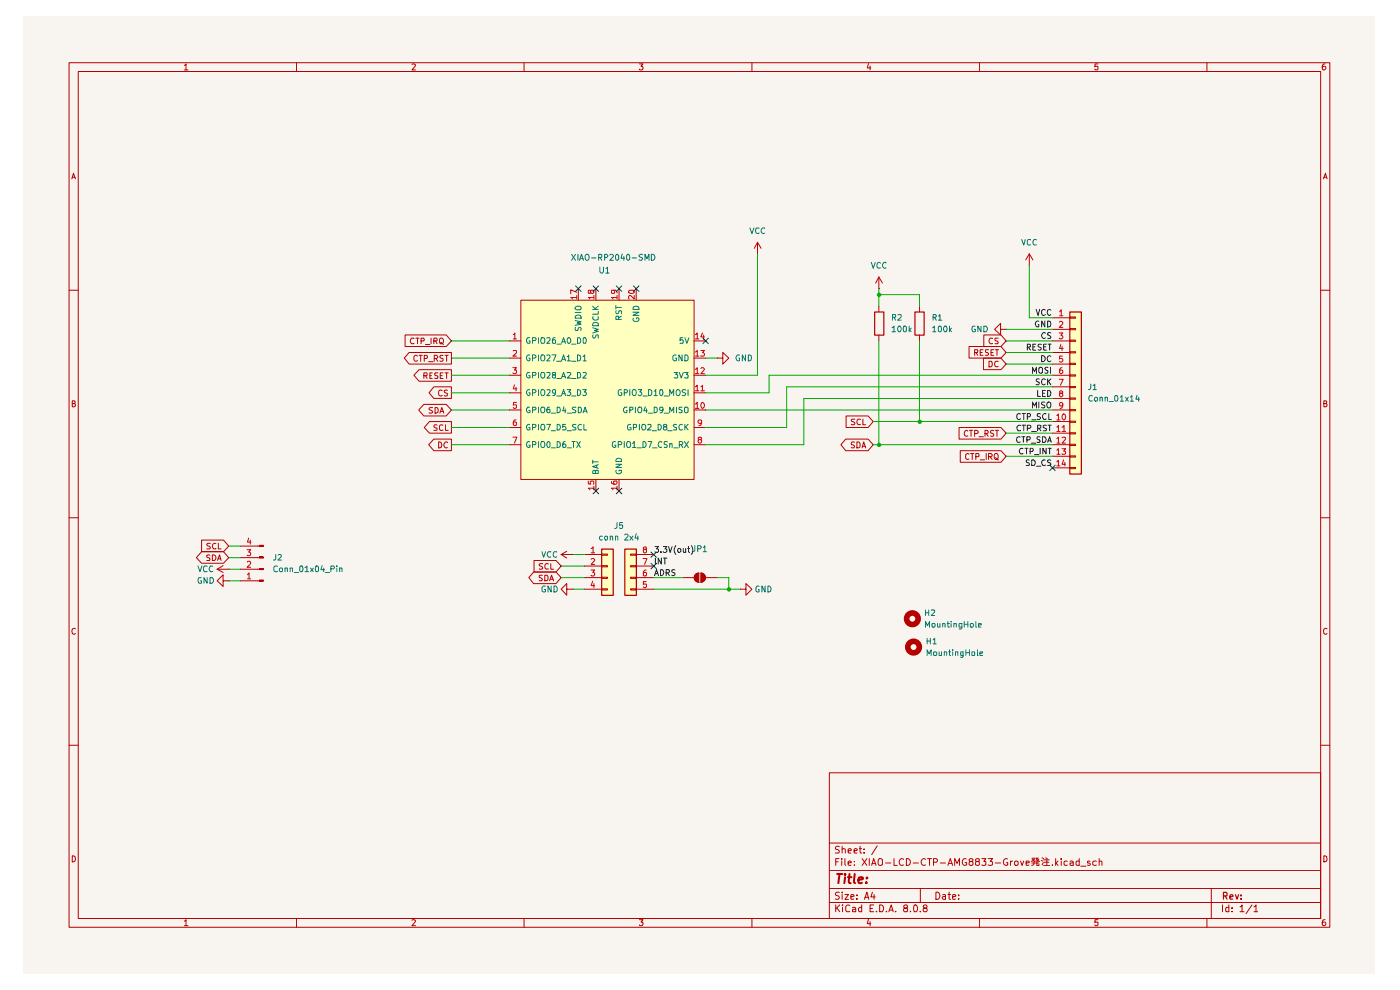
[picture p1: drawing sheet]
<svg xmlns="http://www.w3.org/2000/svg" width="297mm" height="210mm" viewBox="0 0 297 210" stroke-linecap="round" stroke-linejoin="round" font-family="sans-serif">
<path d="M5 3.4h286.8v203.2h-286.8z" fill="#f8f4f0"/>
<g fill="none" stroke="#b50000" stroke-width=".21">
<path d="M14.7 13.3h267.4v183.4h-267.4zM16.6 15.2h263.6v179.6h-263.6zM39.1 13.9l.4-.3v1.2M39.1 14.8h.8M62.9 13.3v1.9M87.4 13.6h.5l.2 .2-.7 1h.7M111.2 13.3v1.9M135.6 13.6h.8l-.4 .5h.3l.1 .1-.1 .5-.5 .1-.2-.1M159.5 13.3v1.9M184.2 13.5l-.2 .9h.7M184.6 14v.8M207.8 13.3v1.9"/>
<path d="M232.9 13.6h-.6l-.1 .6 .6-.1 .1 .6-.1 .1h-.4l-.2-.1M256 13.3v1.9M281.1 13.6h-.4l-.2 1 .3 .2h.2l.3-.2v-.4l-.2-.1h-.5l-.1 .1M15.2 37.9l.4-1.1 .4 1.1M15.3 37.6h.6M280.8 37.9l.4-1.1 .3 1.1M280.8 37.6h.6M14.7 61.6h1.9M280.2 61.6h1.9M15.3 85.6h.5l.1-.2v-.3l-.6-.1v1.3l.6-.1 .1-.3-.2-.3M280.8 85.6h.5l.1-.2v-.3l-.6-.1v1.3l.6-.1 .1-.3-.2-.3M14.7 109.8h1.9"/>
<path d="M280.2 109.8h1.9M16 133.4l-.2-.1a.65 .65 0 0 0-.6 .6 .65 .65 0 0 0 .6 .6l.2-.1M281.5 133.4l-.2-.1a.65 .65 0 0 0-.6 .6 .65 .65 0 0 0 .6 .6l.2-.1M14.7 158.1h1.9M280.2 158.1h1.9M175.9 163.9h104.3v30.9h-104.3zM175.9 178.8h104.3M178.1 179.6l-.5-.1-.3 .2v.4l.5 .2 .3 .4-.2 .2h-.7M178.7 179.5v1.4M182.5 179.5v1.3v.1h.3M186.1 179.4l-1.2 1.9M15.3 181.5a.64 .64 0 0 1 .7 .7 .64 .64 0 0 1-.7 .6z"/>
<path d="M39.1 195.4l.4-.3v1.3M39.1 196.4h.8M62.9 194.8v1.9M87.4 195.2l.5-.1 .2 .2-.7 1.1h.7M111.2 194.8v1.9M135.6 195.1h.8l-.4 .5h.3l.1 .2-.1 .5-.5 .1-.2-.2M159.5 194.8v1.9M175.9 191.4h104.3M175.9 188.5h104.3M175.9 184.7h104.3M177.3 192v1.4M177.3 182.8h.5"/>
<path d="M177.6 192.6l.5 .8M178 182.1h-.7v1.5M178.1 189.3l-.5-.1-.3 .2v.4l.5 .2 .3 .4-.3 .4-.6-.1M178.1 192l-.8 .8M178.6 182.1v.2M178.6 182.6v1M178.7 189.2v.2M178.7 180.2l.2-.2 .4 .2v.7M178.7 189.8v1M178.7 192v.1M178.7 192.5v.9M179.2 189.8h.8l-.8 1h.8"/>
<path d="M179.2 182.1v1.3l.2 .2M179.9 183.1l.7-.1-.2-.4-.5 .2v.6l.3 .2 .3-.1M179.9 180.5l.7-.1-.2-.4-.5 .2v.6l.1 .1h.5M180.3 192.1l-.5-.1-.4 .3 .1 .9 .2 .2 .6-.1M180.5 190.3l.7-.2-.1-.3h-.6v.9h.6M180.9 192.5h.4l.2 .2v.7h-.6v-.4l.6-.2M181.2 180.5l.7-.1-.1-.3-.4-.1-.2 .2 .1 .7h.5M181.3 183.5v.1M181.3 182.7v.1M181.8 190.6v.2M181.8 189.8v.2M182.3 180h.5"/>
<path d="M182.8 192v1.4h-.5l-.2-.7 .3-.2h.4M182.9 182.1l1 1.5M183.3 180.9h.1M183.3 180.1v.1M183.4 190.8l.5-1.6 .4 1.6M183.5 190.3h.7M183.9 182.1l-1 1.5M184.2 195l-.2 .9h.7M184.4 182.1v1.5M184.6 195.5v.9M184.6 192.7h.5M184.9 183.6l.4-1.5 .5 1.5"/>
<path d="M185 183.1h.8M185.1 189.2l-.4 1.1h1M185.3 192h-.7v1.4h.7M185.4 189.8v1M185.9 193.3v.1M186.4 182.2a.52 .52 0 0 1 .8 .2v1l-.6 .2-.2-.2-.1-.3zM186.6 192a.81 .81 0 0 1 .9 .4 .81 .81 0 0 1-.3 1h-.6zM187.9 183.1h1.1M188 193.3v.1M188.6 193.4l.5-1.4 .4 1.4M188.7 193.1h.7M189.7 182.1v1.5h.6"/>
<path d="M190 193.3v.1M191.7 182.3a.68 .68 0 0 0-1 .4 .68 .68 0 0 0 .7 .9l.3-.1M192 192.6l-.2-.1v-.4l.2-.1h.5v.5l-.7 .2-.1 .2 .2 .5h.6v-.5l-.2-.3M192.3 182.1a.73 .73 0 0 1 .8 .8 .73 .73 0 0 1-.8 .7zM193.1 193.3v.1M193.7 183.1h1.1M194 192h.1a.87 .87 0 0 1 .3 1.4l-.5-.1-.1-.8zM195.2 193.3v.1M195.2 188.5v2.9M196.2 192.6l-.4-.3 .2-.3h.4l.3 .3-.3 .3-.5 .1-.1 .4 .2 .3 .6-.1 .1-.4-.3-.3M196.3 182.3a.65 .65 0 0 0-.9 .5 .65 .65 0 0 0 .9 .7M196.8 182.1h.8"/>
<path d="M197.2 182.1v1.5M198 182.9h.6l.3-.3v-.2l-.3-.3h-.6v1.5M198.5 189.2a.77 .77 0 0 1 .9 .8 .77 .77 0 0 1-.9 .8zM199.5 183.1h1.1M200 189.8h.6v1M200.6 190.1l-.7 .2 .3 .5 .4-.1M201.1 183.6l.5-1.5 .5 1.5M201.1 189.8h.6M201.3 183.1h.6M201.3 189.2v1.5l.4 .1M202.1 190.3l.7-.2-.1-.3h-.6v.9h.6M202.5 183.6v-1.5l.5 1 .5-1v1.5"/>
<path d="M203.4 190.6v.2M203.4 189.8v.2M205 182.2a.67 .67 0 0 0-.9 .7 .67 .67 0 0 0 1 .6v-.5h-.4M205.8 182.7l-.2-.3 .2-.3h.4l.2 .3-.1 .2-.5 .1a.46 .46 0 0 0-.3 .4 .46 .46 0 0 0 .3 .5l.5-.1a.52 .52 0 0 0-.1-.8M207.3 182.7l-.3-.1-.1-.2a.46 .46 0 0 1 .5-.3 .46 .46 0 0 1 .4 .3l-.1 .3h-.4a.44 .44 0 0 0-.4 .6 .44 .44 0 0 0 .6 .3l.3-.3-.1-.5-.2-.1M207.8 194.8v1.9M208.3 182.1h.8l-.4 .6 .4 .1v.7h-.8M209.6 182.1h1l-.5 .6 .4 .1v.7h-.9M211.2 183.1h1.1M213.7 182.2a.67 .67 0 0 0-.9 .7 .67 .67 0 0 0 1 .6v-.5h-.3M214.4 182.6v1M214.8 182.6l-.4 .3"/>
<path d="M215.3 182.7h.6v.8h-.6zM216.5 182.6l.3 1 .4-1M217.7 183.1l.7-.1-.1-.3h-.6v.8h.6M218.9 183.1h1.5M219 182h.5M219 182.2l.2 .2M219.1 182.6l1.5 .1M219.4 182.6v.6l-.2 .3-.3 .1M219.5 182.1l-.7 .6M219.8 182l.2 .3M219.9 182.2l.4 .4M220 182.6v1h.4v-.3"/>
<path d="M220.2 182l-.2 .2M220.4 182.2l-.2 .2M220.9 182.6h.3M221.1 182l.3 .1M221.3 183l-.2 .5M221.4 183.6h1.3M221.4 182.4h1.2M221.5 182.9h1M221.8 182l.4 .1M222.1 182.4v1.2M223.3 183.5v.1M223.9 182.1v1.5"/>
<path d="M224 183.1l.5 .5M224.5 182.6l-.6 .5M225.1 182.1v.2M225.1 182.6v1M226.4 182.7l-.4-.1-.3 .3 .1 .6h.6M227 182.7l.4-.1 .3 .2v.8M227.7 183l-.7 .1v.4h.7M228.9 182.7l-.4-.1-.2 .3 .1 .6h.5M228.9 182.1v1.5M229.3 183.7h1.1M231.2 182.7h-.5v.4h.5l.1 .3-.2 .2-.4-.1M232.6 182.7l-.4-.1-.4 .3 .1 .6h.7"/>
<path d="M232.9 195.1h-.6l-.1 .6 .6-.1 .1 .6-.1 .2h-.4l-.2-.2M233.2 182.7l.4-.1 .2 .2v.8M233.2 182.1v1.5M256 194.8v1.9M257 188.5v6.3M259.3 192v1.4M260.7 192v1.4h-.6v-.9h.6M261.4 193.3v.1M261.4 192.5v.2M263.1 192.4l.3-.2 .1-.2v1.4M263.1 193.4h.8M265.6 192l-1.3 1.8"/>
<path d="M266 192.4l.5-.4v1.4M266 193.4h.8M280.8 181.5a.64 .64 0 0 1 .7 .7 .64 .64 0 0 1-.7 .6zM281.1 195.1l-.4 .1-.2 .9 .3 .3h.2l.3-.3v-.3l-.2-.2h-.5l-.1 .2"/>
</g>
<path d="M259.6 190h.6l.1-.5-.2-.2h-.5v1.4M259.9 190l.4 .7M260.9 190.3l.7-.2-.2-.3-.4 .1-.1 .7 .1 .1h.5M262.1 189.8l.3 .9 .4-.9M263.3 190.6v.1M263.3 189.9v.1" fill="none" stroke="#b50000" stroke-width=".25"/>
<path d="M177.6 185.4h1.1M178.1 185.4l-.3 1.9M179.3 185.4v.2M179.3 186.1l-.2 1.2M179.9 186.1h.7M180.2 185.4l-.2 1.6 .1 .3h.4M181.3 185.4l-.2 1.6 .3 .3M182.1 186.7l.9-.2v-.3a.6 .6 0 0 0-.8 .1v1h.6M183.8 187.2v.1M183.9 186.2h.1l-.1 .1v-.1v.1" fill="none" stroke="#b50000" stroke-width=".42"/>
<g fill="#ffffc0">
<path d="M110.5 63.7h36.7v38h-36.7z"/>
<path d="M127.6 116.4h2.5v9.9h-2.5z"/>
<path d="M132.5 116.4h2.5v9.9h-2.5z"/>
<path d="M226.9 66.1h2.5v34.4h-2.5z"/>
</g>
<g fill="none" stroke="#b50000" stroke-width=".21">
<path d="M160.7 53.9h.1M160.7 51.4l-.7 1.3M160.7 51.4v2.5M160.7 51.4l.8 1.3M186.4 58.8v2.4M186.4 58.8l-.6 1.2M186.4 58.8l.8 1.2M218.4 56.3h.1M218.4 53.9l-.8 1.2M218.4 53.9v2.4M218.4 53.9l.7 1.2M152.2 76h1.1v-1.2l1.3 1.2-1.3 1.2v-1.2"/>
<path d="M152.2 76h.1M186.4 61.2h.1M186.4 65v1.1M186.4 71v1.3M195.1 65v1.1M195.1 71v1.3M179.4 93.1h4.8l1.1 1.2-1.1 1.3h-4.8l-1-1.3zM179.5 88.2h4.7l1.1 1.2-1.1 1.3h-4.7zM181.3 93.8l-.5-.1-.2 .2v.3l.7 .5-.3 .3-.4-.1M181.4 88.9h-.6l-.2 .2 .2 .3 .5 .2v.4h-.7M181.8 93.7l.5 .1 .2 .3v.6l-.4 .3h-.3zM182.5 89l-.5-.1a.61 .61 0 0 0-.2 .8 .61 .61 0 0 0 .7 .3"/>
<path d="M182.9 95l.3-1.3 .4 1.3M183 94.7h.6M183.1 88.9v1.2h.5M148.3 121.6a.97 .97 0 0 0-1 .9 .97 .97 0 0 0 1 1M157.1 125h1.1v-1.2l1.3 1.2-1.3 1.3v-1.3M157.1 125h.1"/>
</g>
<path d="M185.6 66.2h1.9v4.9h-1.9zM194.1 66.2h2v4.9h-2z" fill="none" stroke="#b50000" stroke-width=".25"/>
<path d="M147.6 121.8l.7-.2v1.9a.97 .97 0 0 1-.9-.6 .97 .97 0 0 1 .2-1.1z" fill="#b50000"/>
<path d="M148.3 121.6v1.9M148.7 121.6a.97 .97 0 0 1 1 .9 .97 .97 0 0 1-1 1v-1.9" fill="none" stroke="#b50000" stroke-width=".21"/>
<path d="M148.7 121.6a.97 .97 0 0 1 1 .9 .97 .97 0 0 1-1 1z" fill="#b50000"/>
<g fill="none" stroke="#b50000" stroke-width=".21">
<path d="M85.9 71h8.8l1.1 1.3-1.1 1.2h-8.8zM86.8 74.8h9v2.4h-9l-1-1.2zM87.8 71.8l-.5-.1-.3 .5 .3 .7 .5-.1M88.2 71.7h.7M88.6 75.5l-.5-.1-.3 .3v.6l.2 .3h.3l.3-.1M88.6 71.7v1.2M88.9 78.4h6.9v2.5h-6.9l-1.1-1.3zM88.9 75.4h.7M89.2 75.4v1.2M89.3 72.3h.6v-.6h-.6v1.2M89.9 79.7h.6l.1-.5-.7-.1v1.2M90 76h.6v-.5l-.6-.1v1.2"/>
<path d="M90.3 79.7l.3 .6M90.3 73.1h.9M90.9 76.7h1M91.2 79.7h.3M91.4 71.7v1.2M91.7 79.1h-.5v1.2h.5M92 72.3h.6l.1-.5-.7-.1v1.2M92.1 76h.5l.3-.4-.3-.2h-.5v1.2M92.4 72.3l.3 .6M92.5 76l.4 .6M92.9 79.1h-.6l-.1 .2 .1 .3 .6 .3v.3h-.7M93.4 71.7h.4a.65 .65 0 0 1 .3 .8 .65 .65 0 0 1-.7 .4l-.2-.4z"/>
<path d="M93.4 79.7h.4M93.5 72.7l.6 .4M94 75.5l-.4-.1-.3 .2 .1 .3 .6 .2v.4l-.2 .1h-.5M94 79.1h-.6v1.2h.6M94.4 75.4h.7M94.4 79.1h.7M94.7 75.4v1.2M94.7 79.1v1.2M108 72.3h2.5M108 79.6h2.5M108 76h2.5M110.5 63.7h36.7v38h-36.7z"/>
<path d="M122.7 61.2v2.5M126.4 61.2v2.5M131.3 61.2v2.5M135 61.2v2.5M147.2 72.3h2.5M147.2 79.6h2.5M147.2 76h2.5M205.6 73.5h6.7l1.1 1.3-1.1 1.2h-6.7zM206.8 74.8h.6v-.6h-.6v1.2M207 74.8l.4 .6M207.9 74.8h.5M208.5 74.2h-.6v1.2h.6"/>
<path d="M208.6 76h3.7l1.1 1.2-1.1 1.2h-3.7zM208.7 71h3.6l1.1 1.3-1.1 1.2h-3.6zM209.7 74.2l-.7 .1v.3l.7 .4-.1 .4h-.6M209.8 76.6h.5l.2 .3v.7l-.4 .2h-.3zM210.2 74.8h.5M210.6 71.8l-.1-.1a.66 .66 0 0 0-.7 .5 .66 .66 0 0 0 .3 .7l.5-.1M210.8 74.2h-.6v1.2h.6M211.2 74.2h.6M211.5 74.2v1.2M211.8 71.7l-.7 .1v.3l.7 .5-.1 .3h-.6M211.8 76.7l-.6-.1a.61 .61 0 0 0-.2 .8 .61 .61 0 0 0 .8 .3M212.3 69.9v-1.3l-1.3 1.3 1.3 1.1v-1.1h1.1"/>
<path d="M213.4 69.9h.1M223.3 72.3h3.6M223.3 79.6h3.6M223.3 74.8h3.6M223.3 67.4h3.6M223.3 69.9h3.6M223.3 77.2h3.6M226.9 79.5h1.3v.3h-1.3zM226.9 77.1h1.3v.2h-1.3zM226.9 74.6h1.3v.3h-1.3zM226.9 72.1h1.3v.3h-1.3zM226.9 69.7h1.3v.2h-1.3z"/>
<path d="M226.9 67.2h1.3v.3h-1.3zM89.9 85.8h4.8l1.1 1.2-1.1 1.2h-4.8l-1.1-1.2zM91.1 89.4h4.7v2.5h-4.7l-1.1-1.2zM91.8 86.5h-.6l-.2 .1 .2 .4 .6 .3-.1 .3h-.7M92 93.1h3.8v2.5h-3.8l-1.1-1.3zM92 82.1h3.8v2.4h-3.8l-1-1.2zM92.3 86.5h.4a.66 .66 0 0 1 .2 .7 .66 .66 0 0 1-.6 .4zM92.7 90.2l-.4-.1-.3 .3 .1 .2 .6 .3v.3l-.7 .1M93.1 93.7a.64 .64 0 0 1 .6 .7 .64 .64 0 0 1-.6 .6zM93.3 87.6l.4-1.1 .5 1.1M93.5 87.3h.6M93.8 82.8l-.4-.1-.3 .4v.7l.3 .2 .4-.2"/>
<path d="M94 90.2h-.1a.46 .46 0 0 0-.7 .2v.6l.2 .3 .6-.1M94.5 90.1v1.2h.6M94.9 93.9v-.1a.54 .54 0 0 0-.6 .1 .54 .54 0 0 0-.1 .6l.2 .4h.5M94.9 82.8h-.6a.57 .57 0 0 0 .6 .7v.3l-.2 .2-.5-.1M108 87h2.5M108 83.3h2.5M108 90.7h2.5M108 94.3h2.5M147.2 87h2.5M147.2 83.3h2.5M147.2 90.7h2.5M147.2 94.3h2.5"/>
<path d="M203.5 90.7h8.8l1.1 1.2-1.1 1.2h-8.8zM203.7 95.6h8.6l1.1 1.2-1.1 1.3h-8.6zM205.3 91.5l-.1-.1a.61 .61 0 0 0-.6 .3 .61 .61 0 0 0 0 .7l.4 .2 .3-.1M205.6 96.4l-.3-.2a.65 .65 0 0 0-.5 .6 .65 .65 0 0 0 .5 .7l.3-.1M205.7 91.3h.6M205.9 96.2h.7M206 91.3v1.3M206.3 96.2v1.3M206.8 92l.6-.1 .1-.4-.2-.2h-.5v1.3M207 96.9l.7-.1v-.4l-.2-.2h-.5v1.3M207.7 92.6h.9M207.9 97.5h1"/>
<path d="M209 92l.6-.1v-.5l-.6-.1v1.3M209.2 96.2v1.3M209.2 92l.4 .6M209.7 96.9l.7-.1 .1-.4-.3-.2h-.5v1.3M210.1 96.9l.4 .6M210.8 91.4l-.5-.1-.2 .2v.3l.7 .4-.2 .4-.5-.1M211 96.4l.2-.2 .5 .2 .1 .6-.4 .5-.4-.2zM211.2 97.1l.6 .4M211.2 91.3h.6M211.5 91.3v1.3M223.3 87h3.6M223.3 94.3h3.6"/>
<path d="M223.3 89.4h3.6M223.3 91.9h3.6M223.3 96.8h3.6M223.3 99.2h3.6M223.3 82.1h3.6M223.3 84.5h3.6M226.9 99.2h1.3v.2h-1.3zM226.9 96.7h1.3v.3h-1.3zM226.9 94.2h1.3v.3h-1.3zM226.9 91.8h1.3v.2h-1.3zM226.9 89.3h1.3v.3h-1.3zM226.9 86.9h1.3v.2h-1.3z"/>
<path d="M226.9 84.4h1.3v.3h-1.3zM226.9 82h1.3v.2h-1.3zM42.8 117h4.6l1.1 1.3-1.1 1.2h-4.6l-1.1-1.2zM42.8 114.6h4.6l1.1 1.2-1.1 1.2h-4.6zM44.5 117.8h-.6v.4a.47 .47 0 0 1 .5 .2 .47 .47 0 0 1 .1 .5h-.6M44.6 115.3h-.7v.3l.2 .2h.3l.2 .5-.1 .1h-.6M45 117.7a.66 .66 0 0 1 .8 .4 .66 .66 0 0 1-.2 .8h-.6zM45.8 115.3a.61 .61 0 0 0-.8 .3 .61 .61 0 0 0 .3 .8l.5-.1M46.1 118.9l.5-1.2 .3 1.2M46.2 118.5h.6M46.3 115.2v1.2h.6M47.3 120l-1.2 .7"/>
<path d="M54.7 115.8h.3M54.7 118.3h.3M55 115.7h.9v.2h-.9zM113.3 118.9h4.6l1.1 1.2-1.1 1.2h-4.6zM115.2 119.6h-.6l-.2 .1 .2 .4 .6 .3-.1 .3h-.7M116.3 119.6h-.5a.61 .61 0 0 0-.2 .8 .61 .61 0 0 0 .7 .3M116.8 119.6v1.1h.6M119 117.6h2.5M119 117.6l1.2 .8M120.2 116.9l-1.2 .7M121.5 117.6h.1M124 117.6h3.6"/>
<path d="M126.4 101.7v2.5M127.6 120h1.3v.2h-1.3zM127.6 117.5h1.3v.3h-1.3zM131.3 101.7v2.5M133.8 120h1.2v.2h-1.2zM133.8 117.5h1.2v.3h-1.2zM135 117.6h3.7M46.1 120.7l1.2 .7M46.1 120.7h2.4M47.3 123.2v-1.3l-1.2 1.3 1.2 1.2v-1.2h1.2M48.5 123.2h.1M48.5 120.7h.1"/>
<path d="M54.7 120.7h.3M54.7 123.2h.3M113.2 121.3h4.7l1.1 1.2-1.1 1.3h-4.7l-1-1.3zM115.1 122l-.7 .1v.3l.7 .5-.3 .3-.4-.1M115.6 122h.5l.2 .3v.6l-.5 .3h-.2zM116.6 123.2l.4-1.2 .4 1.2M116.8 122.9h.6M120.2 125v-1.2l-1.2 1.2 1.2 1.3v-1.3h1.3M121.5 125h.1M124 122.5h3.6M124 120.1h3.6M124 125h3.6"/>
<path d="M127.6 124.9h1.3v.3h-1.3zM127.6 122.4h1.3v.3h-1.3zM133.8 124.9h1.2v.3h-1.2zM133.8 122.4h1.2v.3h-1.2zM135 122.5h3.7M135 120.1h3.7M135 125h3.7M144.8 122.5h2.4M149.7 122.5h2.5"/>
</g>
<g fill="none" stroke="#007873" stroke-width=".21">
<path d="M112.4 71.6a.66 .66 0 0 0-.7 .5 .66 .66 0 0 0 .2 .7l.5-.1v-.4h-.2M112.4 75.4l-.1-.1a.64 .64 0 0 0-.6 .6 .64 .64 0 0 0 .5 .7l.2-.2v-.4h-.2M112.4 79h-.5a.61 .61 0 0 0-.2 .8 .61 .61 0 0 0 .7 .3v-.4h-.2M113 72.2h.5l.2-.4-.2-.2h-.5v1.2M113 76h.5l.2-.5-.2-.2h-.5v1.3M113 79.6h.5l.2-.4-.2-.2h-.5v1.2M114.2 71.6v1.2M114.2 75.3v1.3M114.2 79v1.2M114.9 71.6h.5l.1 .2 .1 .6-.2 .4h-.5l-.1-.1-.1-.6zM115 75.3a.46 .46 0 0 1 .6 .4v.4a.46 .46 0 0 1-.6 .5 .86 .86 0 0 1 0-1.3zM116 71.7h.7v.4l-.7 .7h.7"/>
<path d="M116 75.5l.2-.2h.3l.2 .2v.3l-.7 .8h.7M116 79.1h.7v.4l-.7 .7h.7M117.1 75.3h.8l-.5 1.3M117.4 79.5l-.2-.2 .1-.3 .6 .1a.47 .47 0 0 1-.6 .5 .36 .36 0 0 0 .1 .6l.5-.1v-.5l-.2-.1M117.8 71.6l-.4 .1-.2 .9 .1 .2 .6-.1v-.5l-.2-.1h-.3l-.2 .2M118.1 73h.9M118.1 76.6h.9M119.1 72.8l.5-1.2 .4 1.2M119.1 76.6l.5-1.3 .4 1.3M119.3 72.5h.6M119.3 76.2h.6M119.3 79.9h.6"/>
<path d="M120.3 75.6h.2l.2-.3v1.3M120.3 79.1l.6-.1 .2 .2-.1 .3-.7 .7h.8M120.3 76.6h.8M120.5 71.6h.3a.64 .64 0 0 1 .3 .8 .64 .64 0 0 1-.6 .4v-.1a.94 .94 0 0 1 0-1.1zM121.2 73h1M121.2 76.6h1M122 68l1.3 .3-.9 .2 .9 .3-1.3 .2M122 65.2a.86 .86 0 0 1 1.3 0l-.2 .5h-.8l-.3-.2zM122 66.3h1.3M122.1 69.4l-.1 .5 .2 .2h.3l.4-.7 .4 .3-.1 .4M122.1 67.1a.66 .66 0 0 1 .7-.3 .66 .66 0 0 1 .5 .7h-1.3zM122.5 71.6a.66 .66 0 0 1 .7 .5 .66 .66 0 0 1-.3 .7h-.4z"/>
<path d="M122.5 75.3a.64 .64 0 0 1 .7 .6 .64 .64 0 0 1-.7 .7zM122.5 79h.4a.66 .66 0 0 1 .3 .8 .66 .66 0 0 1-.7 .4zM123.7 71.8l.2-.2 .3 .1a.87 .87 0 0 1 0 1.1l-.4-.1zM123.7 75.6l.3-.3v1.3M123.7 79.1l.5-.1 .2 .3-.8 .9h.8M123.7 76.6h.7M125.7 69.5l1.2 .4-.8 .2 .8 .2-1.2 .3M125.7 65.6h1.2M125.7 65l.7 .6M125.8 71l-.1 .5 .3 .2 .3-.2 .2-.5h.3l.1 .7M125.8 68.6l.2-.2h.7l.2 .2v.5h-1.2zM125.8 67.2l-.1 .2a.67 .67 0 0 0 .5 .5 .67 .67 0 0 0 .7-.2l-.1-.5"/>
<path d="M126.9 66.1v.5h-1.2M126.9 65l-.7 .5M130.6 64.8v.7M130.6 65.2h1.2M130.7 65.9v.6h.5a.47 .47 0 0 1 .1-.5 .47 .47 0 0 1 .5 0v.6M131.2 67.7v-.5l-.5-.1-.1 .6h1.2M131.8 67.1l-.6 .3M134.3 66.2h1.3l-1.3 .7h1.3M134.4 67.5l-.1 .3 .3 .4h.6l.3-.2 .1-.3-.2-.3h-.4v.3M134.5 65h.9l.2 .6h-1.3zM143 79h.8l-.5 .4 .5 .2v.5h-.8M143.4 75.4l-.2-.1-.4 .2v.9l.4 .2 .2-.1 .1-.5h-.2"/>
<path d="M144.1 79l.4 1.2 .5-1.2M144.7 75.3v1.3l-.7-1.3v1.3M144.9 71.6h-.6v.5a.45 .45 0 0 1 .6 .1 .45 .45 0 0 1 0 .6l-.6-.1M145.2 79h.8l-.4 .4 .4 .2v.5h-.8M145.3 75.3l.5 .1 .2 .2v.6l-.4 .4h-.3zM145.3 71.6l.4 1.2 .4-1.2M112.4 82.7l-.1-.1a.64 .64 0 0 0-.6 .6 .64 .64 0 0 0 .5 .7l.2-.2v-.4h-.2M112.4 86.4h-.5a.61 .61 0 0 0-.2 .8 .61 .61 0 0 0 .7 .3v-.4h-.2M112.4 90.1a.59 .59 0 0 0-.8 .4 .59 .59 0 0 0 .3 .7l.5-.1v-.4h-.2M112.4 93.7h-.1a.6 .6 0 0 0-.6 .6 .6 .6 0 0 0 .7 .5v-.4h-.2M113 83.3h.5l.2-.2-.1-.4-.6-.1v1.3M113 87l.6-.1 .1-.4-.2-.1h-.5v1.2"/>
<path d="M113 90.7h.5l.2-.3-.1-.3-.6-.1v1.2M113 94.3l.6-.1 .1-.3-.2-.2h-.5v1.2M114.2 82.6v1.3M114.2 86.4v1.2M114.2 90v1.2M114.2 93.7v1.2M115 82.6a.46 .46 0 0 1 .6 .5l-.2 .7-.4 .1a.86 .86 0 0 1 0-1.3zM115 90a.46 .46 0 0 1 .6 .4l-.2 .8h-.5a.86 .86 0 0 1 .1-1.2zM115 93.7a.46 .46 0 0 1 .6 .4v.4a.46 .46 0 0 1-.6 .4 .86 .86 0 0 1 0-1.2zM116 82.7h.7v.5l-.7 .7h.7M116 90h.8l-.5 1.2M116.2 93.7h.2l.3 .2v.8l-.2 .1a.6 .6 0 0 1-.6-.4 .6 .6 0 0 1 .3-.7z"/>
<path d="M116.6 86.4l-.4 .1-.2 .8 .3 .3 .4-.1v-.6l-.4-.1-.3 .3M116.9 87.6h1M116.9 91.4h1M116.9 95h1M117.9 83.2l-.2 .2-.4-.1v-.6h.6v.9l-.2 .2-.4 .1M118.1 84h.9M118.1 80.3h.9M118.2 86.4h.4a.66 .66 0 0 1 .3 .7 .66 .66 0 0 1-.7 .5zM118.2 90a.66 .66 0 0 1 .7 .4 .66 .66 0 0 1-.3 .8h-.4zM118.2 93.7a.64 .64 0 0 1 .7 .6 .64 .64 0 0 1-.7 .6zM119.1 80.2l.5-1.2 .4 1.2M119.1 83.9l.5-1.3 .4 1.3"/>
<path d="M119.3 83.5h.6M119.6 86.3l-.2 .8h.7M119.9 93.7h-.3l-.2 .3v.8a.42 .42 0 0 0 .5 0 .42 .42 0 0 0 .1-.6h-.4l-.2 .2M119.9 86.7v.9M120 90h-.6v.6l.4-.2 .3 .3v.3l-.2 .2-.5-.1M120.3 82.6h.8l-.4 .6 .4 .1v.4l-.3 .2h-.3l-.2-.2M120.3 87.6h.9M120.3 91.4h.9M120.3 95h.9M121.2 84h1M121.2 80.3h1M121.3 93.7h.7"/>
<path d="M121.7 93.7v1.2M122.2 86.4h-.6l-.2 .1 .2 .4 .5 .2v.4h-.7M122.2 90.1h-.7l-.1 .3 .6 .3 .2 .3-.2 .2h-.6M122.3 93.7l.8 1.2M122.5 82.6a.64 .64 0 0 1 .7 .7 .64 .64 0 0 1-.7 .6zM122.7 86.4h.4a.66 .66 0 0 1 .2 .7 .66 .66 0 0 1-.6 .5zM123.1 93.7l-.8 1.2M123.4 90.1a.61 .61 0 0 0-.8 .3 .61 .61 0 0 0 .3 .8l.5-.1M123.6 82.6h.8l-.4 .6 .4 .1v.4l-.3 .2h-.3l-.2-.2M123.7 87.6l.4-1.2 .4 1.2M123.9 90v1.2h.6M123.9 87.2h.6"/>
<path d="M125.7 97.6v.7M125.7 98h1.2M126.6 98.6v.6M126.9 98.6l-1.2 .4 1.2 .3M130.6 93.7h-.1a.64 .64 0 0 0-.6 .6 .64 .64 0 0 0 .5 .6l.2-.1v-.4h-.2M130.6 98.5h1.2l-1.2 .7h1.2M130.7 99.8a.61 .61 0 0 0 .3 .7 .61 .61 0 0 0 .8-.2v-.5h-.5v.1M130.8 97.3h.9l.1 .2v.4h-1.2zM131.2 94.3l.6-.1 .1-.3-.2-.2h-.5v1.2M131.8 82.7l-.3-.1-.3 .2v.9a.37 .37 0 0 0 .3 .2 .37 .37 0 0 0 .4-.2v-.4h-.2M132.4 83.3l.6-.1v-.5l-.6-.1v1.3M132.4 93.7v1.2"/>
<path d="M133 86.4h-.5a.61 .61 0 0 0-.2 .7 .61 .61 0 0 0 .7 .4v-.4h-.2M133.2 93.7a.46 .46 0 0 1 .6 .4v.4a.46 .46 0 0 1-.6 .4 .86 .86 0 0 1 0-1.2zM133.6 87l.6-.1 .1-.4-.2-.1h-.5v1.2M133.6 82.6v1.3M133.8 90.1l-.1-.1a.66 .66 0 0 0-.6 .5 .66 .66 0 0 0 .3 .7l.5-.1v-.4h-.3M134.2 94.1l.3-.4v1.2M134.2 94.9h.7M134.3 82.7l.4-.1a.86 .86 0 0 1 0 1.3h-.2a.77 .77 0 0 1-.2-1.2zM134.4 90.7h.5l.1-.2v-.4l-.6-.1v1.2M134.8 86.4v1.2M135.1 95h1M135.4 82.6h.7l-.4 .6 .4 .1v.4l-.2 .2h-.3l-.2-.2"/>
<path d="M135.5 86.4h.5a.77 .77 0 0 1-.2 1.2l-.3-.1a.87 .87 0 0 1 0-1.1zM135.6 90v1.2M136.4 93.7a.64 .64 0 0 1 .7 .6 .64 .64 0 0 1-.7 .6zM136.4 90l.5 .2a.74 .74 0 0 1-.2 1h-.4a.86 .86 0 0 1 .1-1.2zM136.4 84h.9M136.9 86.3l-.3 .8h.7M137.2 86.7v.9M137.4 90.1h.7v.4l-.8 .7h.8M137.5 93.7h.8l-.5 1.2M137.5 87.6h.9M137.6 82.6h.3l.4 .4v.6l-.4 .3h-.3zM138.4 91.4h.9"/>
<path d="M138.4 95h1M138.8 86.4h.4a.66 .66 0 0 1 .2 .7 .66 .66 0 0 1-.6 .5zM138.8 83l.3-.4v1.3M138.8 83.9h.7M139.6 90a.66 .66 0 0 1 .7 .4 .66 .66 0 0 1-.3 .8h-.4zM140 82.7l.4-.1a.78 .78 0 0 1-.2 1.3l-.2-.2zM140.4 93.8l-.3-.1a.61 .61 0 0 0-.5 .7 .61 .61 0 0 0 .8 .4M140.6 86.9v.2h-.6v-.6l.6-.1v.1l-.1 1-.5 .1M140.9 87.6h.9M140.9 84h.9M141 90.5l-.3-.2 .1-.2h.6v.3l-.4 .1-.3 .3 .2 .4h.4l.2-.2v-.2l-.3-.3M141.6 93.7h-.5l-.2 .1v.4l.7 .4-.3 .3-.4-.1"/>
<path d="M141.7 91.4h.9M142.1 87.6v-1.2l.4 .8 .4-.8v1.2M142.1 83.9v-1.3l.4 .9 .4-.9v1.3M142.1 94.2l.1-.1 .4 .1v.7M142.1 94.1v.8M142.9 95h1M143.5 82.8l.3-.2 .3 .1a.8 .8 0 0 1-.2 1.2h-.1a.79 .79 0 0 1-.3-1.1zM143.5 90.1l-.4-.1-.3 .3 .3 .3 .4 .2v.3l-.7 .1M143.5 86.4v1.2M144.1 94.3l.7-.1 .1-.3-.3-.2h-.5v1.2M144.4 94.3l.5 .6M144.7 86.4h-.6l-.1 .1 .1 .4 .6 .2v.4h-.7"/>
<path d="M144.8 90.1l-.3-.1a.67 .67 0 0 0-.5 .5 .67 .67 0 0 0 .3 .7l.5-.1M145.2 86.5l.2-.1h.4l.2 .1v.9l-.3 .2-.5-.2zM145.2 93.7l.9 1.2M145.3 90v1.2M145.5 82.7h-.7v.5l.5 .1 .2 .4-.3 .2-.5-.1M145.5 90.5l.5 .7M146 82.6v1.3M146 90l-.7 .7M146.1 93.7l-.9 1.2M126.3 100l.1-.2h.5v.6h-1.2l.1-.6h.3l.2 .2v.4"/>
<circle cx="115.2" cy="79.6" r=".58"/>
<circle cx="115.2" cy="86.9" r=".58"/>
</g>
<g fill="none" stroke="#df0000" stroke-width=".21">
<path d="M108.8 78h.8l-.5 .5 .5 .1v.5l-.3 .2h-.3l-.2-.2M108.9 71l.3-.4v1.3M108.9 74.4h.6l.1 .5-.8 .6h.8M108.9 71.9h.7M122.3 63.1h-1.2l.3 .2v.1M122.3 62l-1.2-.5v.8M122.3 62.7v.7M125.3 61.7l.1-.1h.5l.1 .4a.42 .42 0 0 1-.7 .2v-.5l-.2-.1-.3 .1v.5h.3l.2-.2M126 63.1h-1.2l.3 .3M126 62.7v.7M130.2 61.6l.2 .1v.5h-.7l.1-.6h.8l.3 .6M130.9 63.1h-1.2l.4 .3"/>
<path d="M130.9 62.7v.7M133.4 61.7l1-.1 .1 .1v.4a.86 .86 0 0 1-1.1-.1zM134.5 62.7v.7l-.8-.7-.3 .2v.5M147.5 78.3l.4-.3v1.3M147.5 74.7l.4-.3v1.1M147.5 71l.4-.4v1.3M147.5 71.9h.8M147.5 79.3h.8M147.5 75.5h.8M148.7 78.2l.1-.2h.4l.2 .2-.7 1.1h.7M148.7 74.4h.7l-.4 .4 .4 .2v.4l-.1 .1h-.6M149 70.6l-.3 .9h.7"/>
<path d="M149.3 71v.9M224.7 70.6h.8l-.5 .5 .4 .1 .1 .4-.3 .3h-.3l-.2-.2M224.8 66.1l.3-.4v1.3M224.8 68.3l.4-.1 .3 .4-.8 .8h.8M224.8 67h.7M225 73.1l-.2 .8h.8M225.3 78l-.3 .1-.2 .2v.8l.4 .2 .3-.3-.2-.5h-.4l-.1 .3M225.3 73.5v.9M225.4 75.5h-.6v.6l.5-.1 .2 .6-.3 .2-.4-.2M108.8 92.7h.8l-.5 1.3M109.1 81.6l-.2 .9h.7M109.5 89.1l-.4 .1-.2 .8a.42 .42 0 0 0 .7 .2l-.1-.6a.36 .36 0 0 0-.6 .2"/>
<path d="M109.5 82.1v.8M109.6 85.4h-.6l-.1 .5h.6l.1 .6-.3 .1-.4-.1M147.5 85.7l.4-.3v1.2M147.5 82.1l.4-.4v1.2M147.5 86.6h.8M147.5 82.9h.8M148.3 93.2l-.2-.2 .1-.2h.6v.2l-.1 .2h-.4l-.2 .3v.2l.2 .3h.3l.2-.3v-.2l-.2-.3M148.7 82.1l.3-.4v1.2M148.7 82.9h.7M148.8 85.4h.2a.68 .68 0 0 1 .5 .6 .68 .68 0 0 1-.5 .6 .81 .81 0 0 1-.2-1.2zM148.8 89.6l-.2 .2h-.3l-.2-.2v-.3l.2-.2h.4a.94 .94 0 0 1 0 1.1l-.4 .1M224.2 88.2l.3-.4v1.3"/>
<path d="M224.2 90.6l.3-.3v1.2M224.2 93.1l.3-.4v1.3M224.2 95.5l.3-.3v1.2M224.2 98l.3-.4v1.2M224.2 89.1h.7M224.2 91.5h.7M224.2 94h.7M224.2 96.4h.7M224.2 98.8h.7M224.7 80.4h.9l-.6 1.3M225 83.4l-.2-.1v-.2l.4-.2 .3 .3-.7 .4v.4l.2 .2h.2l.3-.3v-.2l-.3-.3M225.3 90.6l.4-.3v1.2"/>
<path d="M225.3 92.8l.5-.1 .3 .3-.8 1h.8M225.3 95.2h.8l-.5 .5 .5 .2v.3l-.2 .2-.6-.1M225.3 91.5h.8M225.5 87.9h.1a.6 .6 0 0 1 .5 .4 .6 .6 0 0 1-.2 .7l-.2 .1a.75 .75 0 0 1-.2-1.2zM225.5 85.9l-.3 .2-.4-.1v-.5l.4-.1a.72 .72 0 0 1 .3 .7 .72 .72 0 0 1-.6 .5M225.6 97.5l-.3 1h.8M225.9 98.1v.7M124.8 102v.6l.5 .1v-.7h.6v.7M125.4 116.3l.4-.3v1.3M125.4 118.6l.5-.1 .3 .2-.8 1h.8M125.4 117.3h.8M126 103.6h-1.2l.3 .3"/>
<path d="M126 103.1v.8M129.7 102.1l.1 .4 .8 .2 .3-.2-.1-.5h-.6l-.1 .5 .3 .2M130.9 103.6h-1.2l.4 .3M130.9 103.1v.8M136.4 118.5h.8l-.5 1.2M136.7 116.5l-.2-.1 .1-.3a.34 .34 0 0 1 .4 0 .34 .34 0 0 1 .1 .4l-.6 .2v.4l.2 .2 .5-.3-.1-.4-.2-.1M125.4 120.9h.8l-.5 .5 .5 .2v.3l-.3 .3h-.3l-.2-.2M125.7 123.3l-.3 .9h.8M126 123.8v.8M137.1 123.4h-.6v.6l.6-.1v.7h-.4l-.2-.1M137.1 120.9h-.3l-.3 .4v.7l.2 .2 .4-.1v-.7h-.5l-.1 .2"/>
</g>
<g fill="none" stroke="#1e1e1e" stroke-width=".21">
<path d="M217.9 73.7l.6-.1v-.5l-.6-.1v1.3M218.2 73.7l.4 .6M219 79.2v-1.3l.5 .9 .4-.9v1.3M219.1 73.6h.4M219.7 73h-.6v1.3h.6M219.8 65.6l.4 1.3 .4-1.3M220.4 68.2l-.2-.1a.6 .6 0 0 0-.6 .7 .6 .6 0 0 0 .8 .5v-.5h-.2M220.4 78.1l.2-.2 .6 .2v.9l-.3 .2-.5-.2zM220.9 73.1l-.5-.1-.2 .2v.3l.7 .4-.3 .4-.4-.1M221 75.5a.65 .65 0 0 1 .7 .6 .65 .65 0 0 1-.7 .6zM221.4 73.6h.4M221.7 68.1v1.3l-.7-1.3v1.3"/>
<path d="M221.7 65.8l-.4-.2-.3 .4 .1 .7 .2 .2 .4-.2M221.7 70.7l-.1-.2a.64 .64 0 0 0-.6 .7 .64 .64 0 0 0 .6 .6l.1-.2M222 73h-.6v1.3h.6M222.3 68.1a.64 .64 0 0 1 .6 .6 .64 .64 0 0 1-.6 .7zM222.3 78h-.6v.4l.6 .2v.3l-.2 .3-.4-.1M222.3 73h.7M222.7 73v1.3M222.8 77.9v1.3M222.9 65.8l-.2-.2a.65 .65 0 0 0-.5 .7 .65 .65 0 0 0 .5 .6l.2-.2M222.9 70.6l-.4-.1-.2 .2v.3l.6 .5-.2 .3-.4-.1M222.9 75.6l-.2-.1a.65 .65 0 0 0-.5 .6 .65 .65 0 0 0 .5 .6l.2-.1M216.4 92.7l-.2-.1a.67 .67 0 0 0-.5 .5 .67 .67 0 0 0 .2 .7l.5-.1"/>
<path d="M216.5 90.3a.61 .61 0 0 0-.8 .3 .61 .61 0 0 0 .3 .8l.5-.1M216.5 87.8h-.1a.45 .45 0 0 0-.7 .2l.1 .7a.37 .37 0 0 0 .3 .3 .37 .37 0 0 0 .4-.2M216.8 92.6h.6M216.8 90.2h.8M216.8 87.7h.7M217 95.2a.61 .61 0 0 0-.8 .3 .61 .61 0 0 0 .3 .8l.5-.1M217.1 92.6v1.2M217.2 87.7v1.3M217.2 90.2v1.2M217.4 95.1h.7M217.8 95.1v1.2M217.9 93.3h.5l.1-.2v-.4l-.6-.1v1.2"/>
<path d="M217.9 90.9h.5l.3-.3-.1-.3-.7-.1v1.2M217.9 88.4l.6-.1v-.5l-.6-.1v1.3M218.4 97.6l-.5-.1-.2 .3 .1 .3 .6 .2v.3l-.7 .1M218.5 95.8l.6-.1v-.5l-.6-.1v1.2M218.8 94h.9M218.9 97.5a.66 .66 0 0 1 .7 .4 .66 .66 0 0 1-.2 .8h-.5zM218.9 91.5h1M218.9 89.1h.9M219 86.5v-1.2l.5 .8 .4-.8v1.2M219.5 96.4h.9M219.9 98.9h.9M220.1 90.9l.6-.1 .1-.5-.7-.1v1.2"/>
<path d="M220.1 82.8v1.3h.6M220.4 90.9l.4 .5M220.4 85.3v1.2M220.5 80.4h-.6v.5l.5 .1 .1 .4-.3 .2-.4-.1M220.6 92.7h-.5v.4l.5 .2v.4v.1h-.6M220.6 95.1v1.2M220.7 87.8h-.6v.4l.6 .4-.2 .4-.4-.1M221.2 92.6a.66 .66 0 0 1 .7 .4 .66 .66 0 0 1-.2 .8h-.5zM221.2 83.4h.4M221.7 85.4h-.7v.4l.6 .1 .1 .2-.1 .4h-.6M221.7 82.8h-.5v1.3h.5M221.7 80.5l-.4-.1-.3 .3v.6l.2 .2 .3 .1 .2-.1"/>
<path d="M221.7 97.6a.61 .61 0 0 0-.7 .3 .61 .61 0 0 0 .2 .8l.5-.1M221.9 95.1v1.2l-.7-1.2v1.2M221.9 87.8a.58 .58 0 0 0-.7 .6 .58 .58 0 0 0 .7 .5v-.1M222 90.3h-.7v.4l.6 .2 .1 .1-.1 .4h-.6M222.2 85.4l.5-.1a.86 .86 0 0 1 0 1.2h-.3a.79 .79 0 0 1-.2-1.1zM222.3 93.8l.4-1.2 .3 1.2M222.3 82.8a.64 .64 0 0 1 .6 .7 .64 .64 0 0 1-.6 .6zM222.3 80.4v1.2M222.3 93.5h.6M222.3 95.1h.7M222.3 90.2h.7M222.4 80.9l.5 .7"/>
<path d="M222.5 87.7v1.3h.5M222.7 90.2v1.2M222.7 95.1v1.2M222.9 97.6h-.6v.5a.47 .47 0 0 1 .5 .1 .47 .47 0 0 1 0 .5h-.5M222.9 80.4l-.6 .6M138.9 115.9h.8l-.4 .5 .4 .2v.3l-.2 .3h-.4l-.2-.2M139 118.4v1.2M140.2 117v.2M140.3 118.4v1.2l-.7-1.2v1.2M140.7 115.9h.8l-.4 .5 .4 .2v.3l-.3 .3h-.3l-.2-.2M140.7 118.4h.8M141.1 118.4v1.2"/>
<path d="M141.8 115.9l.4 1.3 .4-1.3M143.3 115.8a1.44 1.44 0 0 0 0 1.8M143.9 116.4l.3-.1 .2 .3v.3l-.2 .3-.4-.3zM145 116.3v.7l.1 .2 .4-.2M145.5 116.3v.9M145.9 116.3h.4M146.1 115.9v1.1l.2 .2M146.6 115.8a1.44 1.44 0 0 1 0 1.8M138.9 122.1l.4-1.3 .4 1.3M139 121.7h.5M140.1 120.8a.64 .64 0 0 1 .7 .7 .64 .64 0 0 1-.7 .6zM141.3 121.5h.5l.2-.2v-.4l-.7-.1v1.3"/>
<path d="M141.7 121.5l.3 .6M143.2 120.9l-.4-.1-.3 .3 .1 .2 .6 .3v.3l-.3 .2-.4-.1"/>
</g>
<path d="M227 66.2h2.4v34.4h-2.4zM127.6 116.5h2.5v9.8h-2.5zM132.6 116.5h2.4v9.8h-2.4z" fill="none" stroke="#b50000" stroke-width=".25"/>
<g fill="none" stroke="#b50000" stroke-width="1.2">
<circle cx="193.6" cy="131.2" r="1.23"/>
<circle cx="193.8" cy="137.3" r="1.23"/>
</g>
<path d="M55 115.7h.9v.2h-.9z" fill="#b50000"/>
<path d="M55 118.1h.9v.3h-.9z" fill="none" stroke="#b50000" stroke-width=".21"/>
<path d="M55 118.1h.9v.3h-.9z" fill="#b50000"/>
<path d="M55 120.6h.9v.2h-.9z" fill="none" stroke="#b50000" stroke-width=".21"/>
<path d="M55 120.6h.9v.2h-.9z" fill="#b50000"/>
<path d="M55 123h.9v.3h-.9z" fill="none" stroke="#b50000" stroke-width=".21"/>
<path d="M55 123h.9v.3h-.9z" fill="#b50000"/>
<path d="M51 118.3h3.7M51 115.8h3.7M51 123.2h3.7M51 120.7h3.7" fill="none" stroke="#b50000" stroke-width=".21"/>
<path d="M52.4 116.6h.8l-.4 .5 .4 .3-.1 .4h-.7M52.5 119.2l.4-.1 .3 .4-.8 .8h.8M52.8 114.1l-.3 .9h.8M53.1 114.6v.8M52.5 121.9l.3-.4v1.3M52.5 122.8h.7" fill="none" stroke="#df0000" stroke-width=".21"/>
<g fill="none" stroke="#00a900" stroke-width=".21">
<path d="M160.7 53.9v25.7h-11M218.4 56.3v11.1h4.9M95.8 76h12.2M95.8 79.6h12.2M95.8 72.3h12.2M149.7 76h2.5M186.4 61.2v3.8M186.4 72.3v22M186.4 62.5h8.7v2.5M195.1 72.3v17.1M213.4 72.3h9.9M213.4 69.9h9.9"/>
<path d="M213.4 74.8h9.9M213.4 77.2h9.9M223.3 79.6h-60.1v3.7h-13.5M95.8 94.3h12.2M95.8 87h12.2M95.8 83.3h12.2M95.8 90.7h12.2M149.7 87h73.6M185.3 94.3h38M185.3 89.4h38M213.4 91.9h9.9M213.4 96.8h9.9"/>
<path d="M223.3 84.5h-52.8v9.8h-20.8M223.3 82.1h-56.4v8.6h-17.2M48.5 115.8h2.5M48.5 118.3h2.5M121.5 117.6h2.5M48.5 123.2h2.5M48.5 120.7h2.5M119 122.5h5M119 120.1h5M121.5 125h2.5M138.7 125h18.4M138.7 122.5h6.1"/>
<path d="M152.2 122.5h2.4v2.5"/>
</g>
<g fill="none" stroke="#000097" stroke-width=".21">
<path d="M122.1 60.6l1.2 1.2M123.3 60.6l-1.2 1.2M125.8 60.6l1.2 1.2M127 60.6l-1.2 1.2M130.7 60.6l1.2 1.2M131.9 60.6l-1.2 1.2M134.4 60.6l1.2 1.2M135.6 60.6l-1.2 1.2M149.1 71.7l1.2 1.2M150.3 71.7l-1.2 1.2M222.7 98.6l1.2 1.2M223.9 98.6l-1.2 1.2"/>
<path d="M125.8 103.6l1.2 1.1M127 103.6l-1.2 1.1M130.7 103.6l1.2 1.1M131.9 103.6l-1.2 1.1M138.1 119.5l1.2 1.2M138.1 117.1l1.2 1.1M139.3 119.5l-1.2 1.2M139.3 117.1l-1.2 1.1"/>
</g>
<g fill="#00a900">
<circle cx="186.5" cy="94.4" r=".47"/>
<circle cx="186.5" cy="62.5" r=".47"/>
<circle cx="154.6" cy="125" r=".47"/>
<circle cx="195.1" cy="89.5" r=".47"/>
</g>
<g fill="none" stroke="#007873" stroke-width=".21">
<path d="M121.2 53.9l.9 1.3M122.1 53.9l-.9 1.3M122.6 53.9v1.3M122.9 55.2l.5-1.3 .4 1.3M123.1 54.9h.6M124.2 54.1l.3-.2 .4 .2 .1 .7-.4 .4-.4-.2zM125.5 54.7h.9M127 54.6h.5l.2-.1v-.4l-.2-.2h-.5v1.3M127.3 56.7v1l.2 .2h.3l.2-.2v-1M127.3 54.6l.4 .6M128.3 54.6h.4l.3-.4-.3-.3h-.4v1.3M128.5 57l.4-.3v1.2"/>
<path d="M128.5 57.9h.7M129.4 54.1l.1-.2h.4l.2 .3-.7 1h.7M130.6 54.1l.4-.2 .2 .3v.8l-.2 .2a.72 .72 0 0 1-.4-1.1zM132 53.9l-.3 .9h.8M132.3 54.4v.8M133.2 53.9a.68 .68 0 0 1 .4 .7 .68 .68 0 0 1-.4 .6l-.3-.2v-.8zM134.1 54.7h.9M136.3 54l-.5-.1-.2 .3v.3l.5 .1 .2 .4-.2 .2-.5-.1M136.8 55.2v-1.3l.4 1 .5-1v1.3M138.2 53.9a.65 .65 0 0 1 .7 .7 .65 .65 0 0 1-.7 .6zM159.1 48.4l.4 1.1 .4-1.1M161 48.4h-.5a.61 .61 0 0 0-.2 .7 .61 .61 0 0 0 .7 .4"/>
<path d="M162.2 48.4h-.5a.61 .61 0 0 0-.2 .7 .61 .61 0 0 0 .7 .4M184.8 55.6l.5 1.3 .4-1.3M186.8 55.8l-.1-.1a.61 .61 0 0 0-.7 .3 .61 .61 0 0 0 .1 .7l.3 .2 .4-.1M188 55.8v-.1a.54 .54 0 0 0-.7 .1 .54 .54 0 0 0-.1 .6l.3 .4h.5M216.8 50.8l.4 1.2 .3-1.2M218.6 50.9l-.5-.1-.2 .3v.6a.45 .45 0 0 0 .7 .2M219.9 50.9l-.5-.1a.61 .61 0 0 0-.3 .8 .61 .61 0 0 0 .8 .3M156.9 75.4l-.2-.1a.64 .64 0 0 0-.6 .6 .64 .64 0 0 0 .6 .7l.2-.1v-.5h-.2M158.2 75.3v1.3l-.7-1.3v1.3M158.8 75.3a.64 .64 0 0 1 .6 .6 .64 .64 0 0 1-.6 .7zM189.2 69.5l.5-.3v1.2M189.2 70.4h.8"/>
<path d="M189.3 67.3h.6l.1-.5-.7-.1v1.2M189.7 67.3l.3 .6M190.5 66.8l.6-.1 .1 .5-.8 .7h.8M190.6 69.2h.3a.78 .78 0 0 1 0 1.2h-.3a1.05 1.05 0 0 1 0-1.2zM191.7 69.3l.4-.1 .2 .2v.7l-.2 .3-.4-.1zM192.9 69.2v1.2M193 69.9l.3 .5M193.3 69.6l-.4 .4M197.9 69.5l.3-.3v1.2M197.9 70.4h.6M198 67.3h.5l.1-.1-.1-.4-.5-.1v1.2M198.2 67.3l.4 .6"/>
<path d="M199.1 67.1l.3-.4v1.2M199.1 67.9h.7M199.1 69.3h.5l.1 .6-.1 .5h-.4l-.1-.3zM200.3 69.3l.4-.1a1.05 1.05 0 0 1 0 1.2h-.3a.78 .78 0 0 1-.1-1.1zM201.4 69.2v1.2M201.5 69.9l.4 .5M201.9 69.6l-.5 .4M206.8 69.2a.66 .66 0 0 0-.6 .4 .66 .66 0 0 0 .2 .8l.5-.1v-.4h-.2M208.1 69.2v1.2l-.7-1.2v1.2M208.7 69.2h.5l.2 .2 .1 .5-.3 .5h-.5zM231.4 81.5v.8l-.2 .3h-.3M231.7 84l-.5-.1a.61 .61 0 0 0-.2 .8 .61 .61 0 0 0 .7 .3"/>
<path d="M231.9 81.8l.3-.3v1.1M231.9 82.6h.7M232.2 84.5l.2-.2h.4v.7h-.6zM233.3 84.4l.2-.1h.4v.8M233.3 84.3v.8M234.4 84.4l.2-.1h.4v.8M234.4 84.3v.8M235.3 85.2h.9M236.5 84.1l.1-.2h.4a.86 .86 0 0 1-.1 1.2l-.4-.3zM237.7 84.3l.3-.4v1.2M237.7 85.1h.6M238.8 84.3l.6 .8"/>
<path d="M239.4 84.3l-.6 .8M239.8 84.3l.3-.4v1.2M239.8 85.1h.7M241.2 83.8l-.2 .9h.7M241.6 84.3v.8M58.5 117.6v.9l-.2 .3h-.3M59 117.7l.4-.1 .3 .4-.8 .8h.8M68.3 120l-.2 .8h.7M115 117l.3 1.2 .4-1.2M116.8 117.1l-.5-.1a.61 .61 0 0 0-.2 .8 .61 .61 0 0 0 .7 .3M118.1 117.1l-.5-.1a.61 .61 0 0 0-.3 .8 .61 .61 0 0 0 .8 .3M127.8 113.8l-.4-.1-.2 .3v.3l.2 .3 .4-.1"/>
<path d="M128.4 113.8h.5v.6l-.2 .2-.4-.3zM129.5 113.8l.3-.1 .2 .2v.7M129.5 113.7v.9M130.6 113.8l.3-.1 .2 .2v.7M130.6 113.7v.9M130.9 110.8v1l-.2 .2-.3 .1M132.1 110.8h-.6l-.1 .6 .6-.1 .1 .6-.2 .2h-.3l-.2-.2M132.5 113.5l.2-.2h.3l.3 .3-.8 1h.8M133.6 113.7l.7 .9M134.3 113.7l-.7 .9M135 113.2l-.3 .9h.8M135.3 113.7v.9"/>
<path d="M147.4 115.8v1.1l-.4 .1M148 116.4h.5l.3-.2-.1-.4h-.7v1.2M149.2 116.1h.2l.1-.3v1.2M149.2 117h.7M42 120.1l.4 1.2 .4-1.2M42.7 122.5a.66 .66 0 0 0-.7 .5 .66 .66 0 0 0 .3 .7l.5-.1v-.4h-.3M43.9 122.5v1.2l-.6-1.2v1.2M43.9 120.2l-.5-.1-.2 .2v.7l.2 .3 .5-.1M44.5 122.5h.5l.2 .3 .1 .4-.3 .5h-.5zM45.1 120.2l-.1-.1a.66 .66 0 0 0-.6 .4 .66 .66 0 0 0 .2 .8l.5-.1M58.8 120.2l-.5-.1-.2 .2v.7l.2 .3 .5-.1M59.3 120.7l.1-.2h.4l.1 .2v.4l-.1 .2h-.4l-.1-.2z"/>
<path d="M60.5 120.6l.5-.1v.8M60.5 120.5v.8M61.6 120.6l.5-.1v.8M61.6 120.5v.8M62.4 121.4h.9M63.7 120.2h.5l.1 .6-.2 .5h-.3l-.2-.2zM64.7 120.4l.4-.3v1.2M64.7 121.3h.8M65.9 120.5l.6 .8M66.5 120.5l-.6 .8M67 120.2l.4-.1 .2 .2v.8l-.2 .2-.4-.1zM68.7 120.5v.8"/>
<path d="M69 121.4h.9M70.2 120.7h.6l.2-.2-.1-.3-.7-.1v1.2M71.5 120.1v.1M71.5 120.5v.8M72.1 120.6l.4-.1 .1 .8M72.1 120.5v.8M115.7 124.4h-.5l-.2 .2v.7a.52 .52 0 0 0 .7 .2v-.4h-.2M116.9 124.3v1.3l-.6-1.3v1.3M117.5 124.3a.52 .52 0 0 1 .7 .3v.7l-.7 .3zM161 124.4a.42 .42 0 0 0-.6 .2v.7a.45 .45 0 0 0 .6 .2v-.4h-.1M162.3 124.3v1.3l-.7-1.3v1.3M162.9 124.3a.64 .64 0 0 1 .7 .6 .64 .64 0 0 1-.7 .7z"/>
<path d="M196.3 133v-1.2l.5 .9 .4-.9v1.2M196.3 129.4v1.2M196.3 130h.7M196.7 139v-1.1l.4 .8 .4-.8v1.1M196.7 135.4v1.2M196.7 136h.7M197 129.4v1.2M197.4 135.4v1.2M197.6 129.5l.6-.1 .1 .3-.8 .9h.8M197.8 132.3h.4l.2 .1-.2 .6h-.4zM198 135.7l.3-.3v1.2M198 136.6h.6"/>
<path d="M198.1 138.3h.4l.2 .1v.5l-.2 .1h-.4zM198.9 132.3l.1 .7 .4-.1M199.2 138.3v.7h.5M199.4 132.3v.7M199.7 138.3v.7M200 132.3h.4l.1 .7M200 132.3v.7M200.3 138.4l.4-.1 .1 .7M200.3 138.3v.7M200.9 132.3h.5M201.1 131.8v1.1l.1 .1h.2M201.3 138.3h.4"/>
<path d="M201.4 137.9v1l.3 .1M201.8 131.8v.1M201.8 132.3v.7M202.1 137.9h.1M202.1 138.3v.7M202.4 132.3h.5v.7M202.4 132.3v.7M202.7 138.4l.5-.1v.7M202.7 138.3v.7M204.1 133l-.6-.1v-.6h.6v.9l-.3 .2h-.3M204.3 139h-.5l.1-.7h.4v1.1h-.5M204.6 131.8v1.2"/>
<path d="M204.6 132.4h.7M204.9 137.9v1.1M204.9 138.4h.8M205.3 131.8v1.2M205.7 137.9v1.1M205.9 132.3h.4l.2 .1-.2 .6h-.4zM206.2 138.4h.6l-.1 .6h-.5zM207 131.8v1.2h.2M207.4 137.9v1.1h.1M207.6 132.6l.6-.1-.1-.2h-.5v.7h.5M207.9 138.6l.6-.1v-.2h-.6v.1v.6h.6"/>
</g>
</svg>
